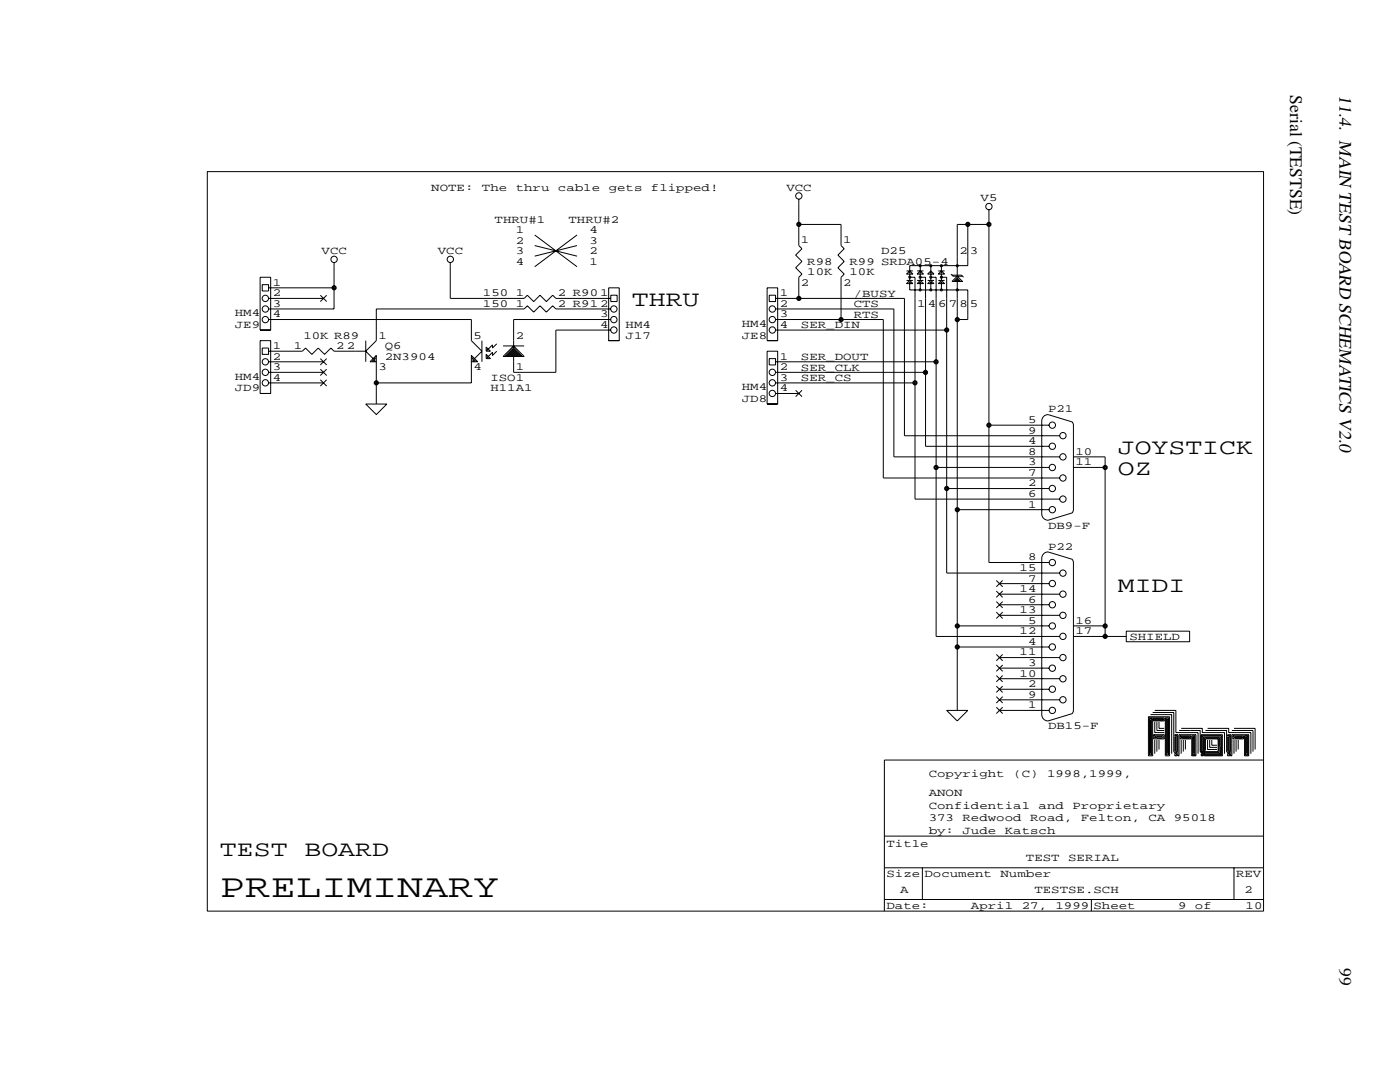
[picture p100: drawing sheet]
<svg xmlns="http://www.w3.org/2000/svg" width="279mm" height="216mm" viewBox="0 0 279 216" stroke-linecap="round" stroke-linejoin="round" font-family="sans-serif">
<defs><g id="words">
<text font-size="6.6" x="43.9" y="179">PRELIMINARY</text>
<g font-size="4.4">
<text x="126.1" y="61.1">THRU</text>
<text x="223.1" y="90.6">JOYSTICK</text>
<text x="223.1" y="94.8">OZ</text>
<text x="223.1" y="118">MIDI</text>
<text x="43.9" y="170.7">TEST</text>
<text x="60.8" y="170.7">BOARD</text>
</g>
<text font-size="3.6" x="267.4" y="19" transform="rotate(90 267.4 19)">11.4. MAIN TEST BOARD SCHEMATICS V2.0</text>
<g font-size="3.5">
<text x="257.5" y="19.1" transform="rotate(90 257.5 19.1)">Serial (TESTSE)</text>
<text x="267.4" y="193.2" transform="rotate(90 267.4 193.2)">99</text>
</g>
<g font-size="2.2">
<text x="86.1" y="38.1">NOTE:</text>
<text x="96.2" y="38.1">The</text>
<text x="102.9" y="38.1">thru</text>
<text x="111.4" y="38.1">cable</text>
<text x="121.5" y="38.1">gets</text>
<text x="129.9" y="38.1">flipped!</text>
<text x="156.9" y="38">VCC</text>
<text x="195.7" y="40.1">V5</text>
<text x="98.7" y="44.4">THRU#1</text>
<text x="102.9" y="46.5">1</text>
<text x="113.5" y="44.4">THRU#2</text>
<text x="117.7" y="46.5">4</text>
<text x="64.2" y="50.7">VCC</text>
<text x="87.4" y="50.7">VCC</text>
<text x="102.9" y="52.9">4</text>
<text x="102.9" y="48.6">2</text>
<text x="102.9" y="50.8">3</text>
<text x="117.7" y="52.9">1</text>
<text x="117.7" y="48.6">3</text>
<text x="117.7" y="50.8">2</text>
<text x="159.8" y="48.6">1</text>
<text x="161.1" y="52.8">R98</text>
<text x="168.3" y="48.6">1</text>
<text x="169.5" y="52.8">R99 SRDA05-4</text>
<text x="175.9" y="50.7">D25</text>
<text x="191.5" y="50.7">2 3</text>
<text x="54.4" y="57">1</text>
<text x="54.4" y="59.1">2</text>
<text x="96.4" y="59.1">150</text>
<text x="102.9" y="59.1">1</text>
<text x="111.3" y="59.1">2 R90</text>
<text x="119.8" y="59.1">1</text>
<text x="155.6" y="59.1">1</text>
<text x="159.8" y="57">2</text>
<text x="161.1" y="54.9">10K</text>
<text x="168.3" y="57">2</text>
<text x="169.5" y="54.9">10K</text>
<text x="170.4" y="59.2">/BUSY</text>
<text x="46.9" y="65.4">JE9</text>
<text x="46.9" y="63.1">HM4</text>
<text x="54.4" y="61.2">3</text>
<text x="54.4" y="63.3">4</text>
<text x="96.4" y="61.2">150</text>
<text x="102.9" y="61.2">1</text>
<text x="111.3" y="61.2">2 R91</text>
<text x="119.8" y="61.2">2</text>
<text x="119.8" y="63.3">3</text>
<text x="119.8" y="65.4">4</text>
<text x="124.8" y="65.4">HM4</text>
<text x="148" y="65.2">HM4</text>
<text x="155.6" y="61.2">2</text>
<text x="155.6" y="63.3">3</text>
<text x="155.6" y="65.4">4</text>
<text x="159.8" y="65.5">SER_DIN</text>
<text x="170.4" y="61.3">CTS</text>
<text x="170.4" y="63.4">RTS</text>
<text x="183" y="61.2">1 4 6 7 8 5</text>
<text x="54.4" y="69.7">1</text>
<text x="54.4" y="71.8">2</text>
<text x="58.7" y="69.7">1</text>
<text x="60.6" y="67.6">10K R89</text>
<text x="67.1" y="69.7">2</text>
<text x="69.2" y="69.7">2</text>
<text x="75.5" y="67.6">1</text>
<text x="76.8" y="69.7">Q6</text>
<text x="76.8" y="71.8">2N3904</text>
<text x="94.5" y="67.6">5</text>
<text x="102.9" y="67.6">2</text>
<text x="124.8" y="67.6">J17</text>
<text x="148" y="67.6">JE8</text>
<text x="155.6" y="71.8">1</text>
<text x="159.8" y="71.8">SER_DOUT</text>
<text x="46.9" y="75.8">HM4</text>
<text x="54.4" y="73.9">3</text>
<text x="54.4" y="76">4</text>
<text x="75.5" y="73.9">3</text>
<text x="94.5" y="73.9">4</text>
<text x="97.9" y="76">ISO1</text>
<text x="102.9" y="73.9">1</text>
<text x="148" y="77.9">HM4</text>
<text x="155.6" y="73.9">2</text>
<text x="155.6" y="76">3</text>
<text x="159.8" y="76">SER_CS</text>
<text x="159.8" y="73.9">SER_CLK</text>
<text x="46.9" y="78.1">JD9</text>
<text x="97.9" y="78.1">H11A1</text>
<text x="148" y="80.2">JD8</text>
<text x="155.6" y="78.1">4</text>
<text x="209.2" y="82.3">P21</text>
<text x="205.2" y="84.4">5</text>
<text x="205.2" y="86.5">9</text>
<text x="205.2" y="88.6">4</text>
<text x="205.2" y="90.7">8</text>
<text x="205.2" y="92.8">3</text>
<text x="205.2" y="95">7</text>
<text x="214.6" y="90.7">10</text>
<text x="214.6" y="92.8">11</text>
<text x="205.2" y="97.1">2</text>
<text x="205.2" y="99.2">6</text>
<text x="205.2" y="101.3">1</text>
<text x="209.2" y="105.5">DB9-F</text>
<text x="203.5" y="113.9">15</text>
<text x="205.2" y="111.8">8</text>
<text x="209.2" y="109.7">P22</text>
<text x="203.5" y="118.1">14</text>
<text x="205.2" y="116">7</text>
<text x="203.5" y="122.4">13</text>
<text x="205.2" y="120.3">6</text>
<text x="205.2" y="124.5">5</text>
<text x="214.6" y="124.5">16</text>
<text x="203.5" y="126.6">12</text>
<text x="203.5" y="130.8">11</text>
<text x="205.2" y="128.7">4</text>
<text x="214.6" y="126.6">17</text>
<text x="225.4" y="127.6">SHIELD</text>
<text x="203.5" y="135">10</text>
<text x="205.2" y="132.9">3</text>
<text x="205.2" y="137.1">2</text>
<text x="205.2" y="139.2">9</text>
<text x="205.2" y="141.3">1</text>
<text x="209.2" y="145.5">DB15-F</text>
<text x="185.3" y="155">Copyright</text>
<text x="202.2" y="155">(C)</text>
<text x="209" y="155">1998,1999,</text>
<text x="185.3" y="161.4">Confidential</text>
<text x="185.3" y="158.8">ANON</text>
<text x="207.3" y="161.4">and</text>
<text x="214" y="161.4">Proprietary</text>
<text x="185.3" y="166.4">by:</text>
<text x="185.3" y="163.9">373</text>
<text x="192.1" y="166.4">Jude</text>
<text x="192.1" y="163.9">Redwood</text>
<text x="200.5" y="166.4">Katsch</text>
<text x="205.6" y="163.9">Road,</text>
<text x="215.7" y="163.9">Felton,</text>
<text x="229.2" y="163.9">CA</text>
<text x="234.3" y="163.9">95018</text>
<text x="176.9" y="168.9">Title</text>
<text x="204.7" y="171.9">TEST</text>
<text x="213.2" y="171.9">SERIAL</text>
<text x="176.9" y="175.1">Size Document</text>
<text x="179.7" y="178.2">A</text>
<text x="199.7" y="175.1">Number</text>
<text x="206.4" y="178.2">TESTSE.SCH</text>
<text x="246.7" y="175.1">REV</text>
<text x="248.4" y="178.2">2</text>
<text x="176.9" y="181.4">Date:</text>
<text x="193.8" y="181.4">April</text>
<text x="203.9" y="181.4">27,</text>
<text x="210.6" y="181.4">1999 Sheet</text>
<text x="235.1" y="181.4">9</text>
<text x="238.5" y="181.4">of</text>
<text x="248.6" y="181.4">10</text>
</g>
</g></defs>
<g fill="none" stroke="#000" stroke-width=".2">
<path d="M41.4 34.2h210.8v147.6h-210.8zM159.4 39.7v9.3l.7 .6-1.3 1.3 1.3 1.3-1.3 1.2 1.3 1.3-.7 .6v4.2M51.9 55.3h2.1v10.6h-2.1zM52.3 56.8h1.3v1.3h-1.3zM53.6 59.5h11M53.6 57.4h13.1M63.9 58.9l1.3 1.3M65.2 58.9l-1.3 1.3M66.7 52.4v9.2h-13.1M89.9 52.4v7.1h14.7l.6-.6 1.3 1.3 1.3-1.3 1.2 1.3 1.3-1.3 .6 .6h11M106.7 46.9l8.5 6.3M106.7 49l8.5 2.1"/>
<path d="M115.2 49l-8.5 2.1M115.2 46.9l-8.5 6.3M121.5 57.4h2.1v10.6h-2.1zM121.9 58.9h1.3v1.3h-1.3zM153.1 57.4h2.1v10.6h-2.1zM153.5 58.9h1.3v1.3h-1.3zM154.8 59.5h25.7v27.4h31M159.4 44.8h8.5v4.2l.6 .6-1.3 1.3 1.3 1.3-1.3 1.2 1.3 1.3-.6 .6v8.5M180.9 54.1h1.3M180.9 54.7l.7-.6 .6 .6zM180.9 56h1.3M181.3 54.5h.5"/>
<path d="M181.3 56.4h.5M181.6 54.3h.1M181.6 56.2h.1M181.6 54.7v1.3M181.6 56.6v1.3h11.5v5.9h-2.1M181.6 56l.6 .6h-1.3zM181.6 55.3h1v44.3h28.9M183 54.1h1.3M183 54.7l.7-.6 .6 .6zM183 56h1.3M183 56.6l.7-.6 .6 .6zM183.4 54.5h.5"/>
<path d="M183.4 56.4h.5M183.7 54.3h.1M183.7 56.2h.1M183.7 53v1.1M183.7 54.7v1.3M183.7 56.6v1.3M183.7 55.3h1v33.8h24.7M185.1 54.7l.7-.6 .6 .6zM185.1 56h1.3M185.6 54.5h.4M185.6 56.4h.4M185.8 54.3h.1"/>
<path d="M185.8 56.2h.1M185.8 56l.6 .6h-1.3zM185.8 55.3h1v71.7h24.7M185.8 53v1.1M185.8 54.7v1.3M185.8 56.6v1.3M187.2 54.1h1.3M187.2 54.7l.7-.6 .6 .6zM187.2 56h1.3M187.7 54.5h.4M187.7 56.4h.4M187.9 54.3h.1"/>
<path d="M187.9 56.2h.1M187.9 56l.6 .6h-1.3zM187.9 53v1.1M187.9 54.7v1.3M187.9 56.6v1.3M187.9 55.3h1v59h22.6M189.8 54.7l.4 .4h1.9M190 54.9h1.9l.4 .4M190.4 56h1.3M190.6 55.7h.9M190.8 55.5h.4M191 55.3h.1"/>
<path d="M191 56.2v85.6M191 55.1l1.1 1.1h-2.1zM193.1 44.8v8.2h-11.5v1.1M197.4 44.8h-6.4v10.3M197.4 41.8v70.4h12M51.9 68h2.1v10.5h-2.1zM52.3 69.4h1.3v1.3h-1.3zM53.6 70.1h6.7l.7-.7 1.2 1.3 1.3-1.3 1.3 1.3 1.2-1.3 .7 .7h6.3M53.6 63.8h40.5v4.2l2.1 2.1-1.5 1.5M53.6 72.2h11M53.6 74.3h11M53.6 76.4h11"/>
<path d="M63.9 71.6l1.3 1.2M63.9 73.7l1.3 1.2M63.9 75.8l1.3 1.2M65.2 71.6l-1.3 1.2M65.2 73.7l-1.3 1.2M65.2 75.8l-1.3 1.2M73 70.1l1.5 1.5M73 68v4.2M74.3 72h.6M74.5 71.8h.4M74.7 71.6h.2M74.9 71.3h.1"/>
<path d="M75.1 72.2h-1.3l1.3-1.3v9.7M94.1 72.2h1.2l-1.2-1.3v5.5h-19M94.3 71.3h.1M94.3 71.6h.2M94.3 71.8h.4M94.3 72h.6M96.2 68v4.2M97 69.2l.9 .9h-.9zM97 70.7l.9 .9h-.9zM97.2 69.7h.1M97.2 71.1h.1M97.2 69.9h.2"/>
<path d="M97.2 71.3h.2M99.1 70.1l-.8 .8v-.6l-.9 .8M99.1 68.6l-.8 .8v-.6l-.9 .9M100.4 71.1l2.1-2.1 2.1 2.1zM100.4 69h4.2M100.8 70.9h3.4M101 70.7h3M101.2 70.5h2.6M101.4 70.3h2.2M101.7 70.1h1.6M101.9 69.9h1.2M102.1 69.7h.8"/>
<path d="M102.3 69.4h.4M102.5 69.2h.1M121.9 65.9h-11v8.4h-8.4v-3.2M121.9 61.6h-11l-.6-.6-1.3 1.3-1.2-1.3-1.3 1.3-1.3-1.3-.6 .6h-29.5v6.4l-2.1 2.1M121.9 63.8h-19.4v5.2M153.1 70.1h2.1v10.5h-2.1zM153.5 71.6h1.3v1.2h-1.3zM154.8 65.9h34.1M154.8 61.6h23.6v29.6h33.1M154.8 63.8h21.5v31.6h35.2M154.8 78.5h4.6M154.8 72.2h32"/>
<path d="M154.8 74.3h29.9M154.8 76.4h27.8M158.8 77.9l1.3 1.2M160.1 77.9l-1.3 1.2M73 80.6h4.2l-2.1 2.1zM186.8 93.3h22.6M188.9 97.5h20.5M197.4 84.8h12M214.2 91.2h6.3v35.8M214.2 93.3h6.3M191 101.7h18.4M198.8 115.8l1.3 1.3"/>
<path d="M198.8 117.9l1.3 1.3M199.5 116.5h9.9M199.5 118.6h12M200.1 115.8l-1.3 1.3M200.1 117.9l-1.3 1.3M214 102.3l.2-.6v-17.1l-.2-.4-4.8-1.5a1.27 1.27 0 0 0-1.3 1.3v18.5a1.26 1.26 0 0 0 1.3 1.3l4.8-1.5M214 111.6l.2 .6v29.6l-.2 .5M214 111.6l-4.8-1.5a1.26 1.26 0 0 0-1.3 1.3v31.2a1.27 1.27 0 0 0 1.3 1.3l4.8-1.5M191 124.9h18.4M191 129.1h18.4M198.8 120l1.3 1.3M198.8 122.1l1.3 1.3"/>
<path d="M198.8 130.6l1.3 1.2M198.8 132.7l1.3 1.3M198.8 134.8l1.3 1.3M198.8 136.9l1.3 1.3M198.8 139l1.3 1.3M199.5 120.7h9.9M199.5 122.8h12M199.5 131.2h12M199.5 133.3h9.9M199.5 135.4h12M199.5 137.5h9.9M199.5 139.6h12"/>
<path d="M200.1 120l-1.3 1.3M200.1 122.1l-1.3 1.3M200.1 130.6l-1.3 1.2M200.1 132.7l-1.3 1.3M200.1 134.8l-1.3 1.3M200.1 136.9l-1.3 1.3M200.1 139l-1.3 1.3M214.2 124.9h6.3M214.2 127h10.6M224.8 125.9h12.6v2.1h-12.6zM188.9 141.8h4.2l-2.1 2.1zM198.8 141.1l1.3 1.3"/>
<path d="M199.5 141.8h9.9M200.1 141.1l-1.3 1.3M229.2 143l.8 .9v6.9h-.8zM229.2 143h4.2v7.8h-.8v-7.6h.6v7.4h-.4v-7.2h.2v7M229.6 143.2l-.2 .2v7.2h.4v-6.7l-.2-.3v6.8M229.6 142.6h4.2v7.8M229.6 143.2h2.8v.7h-2.2zM230 142.2h4.3v7.8l.8 .8h.2v-4.2h3.4v4.2h-.9v-4h.7v3.8h-.5v-3.6h.3v3.4M230 143.4h2.1v.2h-1.9zM230.2 146.6h2.2v.8h-2.2zM230.2 146.6l.7 .6h1.2v-.4h-1.4l-.2 .4 .4-.2h1M230.5 141.8h4.2v4.4h4.4v4.2"/>
<path d="M230.5 144.1v2.1h1.9M230.5 147.7v2.7M230.9 144.1v1.7h1.5M230.9 147.7v2.3M231.3 144.1v1.2h1.1M231.3 147.7v1.9M234.5 150v-3h.2v3l.2 .2-.2 .4M234.5 146.6h.6v4l-.2 .2h-.4v-.4l.4-.4v-3.2h-.4zM235.3 145.8h4.2v4.2l.9 .8h3.5v-4.2h-4.2v3.4l.7 .6h3.3v-3.8h-3.8v3.2l.5 .4h3.1v-3.4h-3.3v3l.2 .2h2.9v-3h-2.9v2.8h2.7v-2.6h-2.5v2.4M235.5 146.8l.4 .4h1.5v-.2h-1.5l-.2 .2M235.5 146.8h2.1v.6h-2.1zM235.7 145.3h4.2v.9h4.5v4.2"/>
<path d="M235.7 147.7v2.7M236.1 147.7v2.3M236.6 147.7v1.9M239.7 150.4l.5 .4h-.5zM240.6 145.8h4.2v4.2l.8 .8h.2v-4.2h3.4v4.2h-.8v-4h.6v3.8h-.4v-3.6h.2v3.4M241 145.3h4.2v.9h4.4v4.2M241 147.7v1.9h1.9M241.4 147.7v1.4h1.5M241.8 147.7v1h1.1M245 146.6h.6v4l-.2 .2h-.4v-.4l.4-.4v-3.2h-.4zM245 150v-3h.2v3l.2 .2-.2 .4M245.8 145.8h4.3v4.2"/>
<path d="M246.1 146.8h2.1v.6h-2.1zM246.1 146.8l.4 .4h1.5v-.2h-1.5l-.2 .2M246.3 147.7v2.7M246.3 145.3h4.2v4.3M246.7 147.7v2.3M247.1 147.7v1.9M252.2 151.7h-75.7v30.1M176.5 179.5h75.7M176.5 173.2h75.7M176.5 166.8h75.7M184.1 173.2v6.3M217.8 179.5v2.3"/>
<path d="M246.3 173.2v6.3"/>
<circle cx="159.4" cy="39.1" r=".63"/>
<circle cx="53" cy="59.5" r=".63"/>
<circle cx="66.7" cy="57.4" r=".42"/>
<circle cx="66.7" cy="51.8" r=".63"/>
<circle cx="66.7" cy="57.4" r=".21"/>
<circle cx="89.9" cy="51.8" r=".63"/>
<circle cx="159.4" cy="59.5" r=".42"/>
<circle cx="159.4" cy="44.8" r=".42"/>
<circle cx="159.4" cy="44.8" r=".21"/>
<circle cx="159.4" cy="59.5" r=".21"/>
<circle cx="181.6" cy="55.3" r=".21"/>
<circle cx="183.6" cy="53" r=".21"/>
<circle cx="183.6" cy="55.3" r=".21"/>
<circle cx="183.6" cy="57.8" r=".21"/>
<circle cx="185.8" cy="53" r=".21"/>
<circle cx="185.8" cy="55.3" r=".21"/>
<circle cx="185.8" cy="57.8" r=".21"/>
<circle cx="187.9" cy="53" r=".21"/>
<circle cx="187.9" cy="55.3" r=".21"/>
<circle cx="187.9" cy="57.8" r=".21"/>
<circle cx="191.1" cy="53" r=".21"/>
<circle cx="191.1" cy="57.8" r=".21"/>
<circle cx="193.1" cy="44.8" r=".42"/>
<circle cx="193.1" cy="44.8" r=".21"/>
<circle cx="197.4" cy="44.8" r=".42"/>
<circle cx="197.4" cy="44.8" r=".21"/>
<circle cx="197.4" cy="41.2" r=".63"/>
<circle cx="53" cy="63.8" r=".63"/>
<circle cx="53" cy="61.7" r=".63"/>
<circle cx="53" cy="76.4" r=".63"/>
<circle cx="53" cy="72.2" r=".63"/>
<circle cx="53" cy="74.3" r=".63"/>
<circle cx="75.1" cy="76.4" r=".42"/>
<circle cx="75.1" cy="76.4" r=".21"/>
<circle cx="122.5" cy="63.8" r=".63"/>
<circle cx="122.5" cy="61.7" r=".63"/>
<circle cx="122.5" cy="65.8" r=".63"/>
<circle cx="154.1" cy="63.8" r=".63"/>
<circle cx="154.1" cy="61.7" r=".63"/>
<circle cx="154.1" cy="78.5" r=".63"/>
<circle cx="154.1" cy="76.4" r=".63"/>
<circle cx="154.1" cy="65.8" r=".63"/>
<circle cx="154.1" cy="74.3" r=".63"/>
<circle cx="167.9" cy="63.8" r=".42"/>
<circle cx="167.9" cy="63.8" r=".21"/>
<circle cx="182.6" cy="76.4" r=".42"/>
<circle cx="182.6" cy="76.4" r=".21"/>
<circle cx="184.7" cy="74.3" r=".42"/>
<circle cx="184.7" cy="74.3" r=".21"/>
<circle cx="186.8" cy="72.2" r=".42"/>
<circle cx="186.8" cy="72.2" r=".21"/>
<circle cx="188.9" cy="65.8" r=".42"/>
<circle cx="188.9" cy="65.8" r=".21"/>
<circle cx="191.1" cy="63.8" r=".42"/>
<circle cx="191.1" cy="63.8" r=".21"/>
<circle cx="186.8" cy="93.3" r=".42"/>
<circle cx="186.8" cy="93.3" r=".21"/>
<circle cx="188.9" cy="97.5" r=".42"/>
<circle cx="188.9" cy="97.5" r=".21"/>
<circle cx="197.4" cy="84.8" r=".42"/>
<circle cx="197.4" cy="84.8" r=".21"/>
<circle cx="210" cy="97.5" r=".63"/>
<circle cx="210" cy="89" r=".63"/>
<circle cx="210" cy="84.8" r=".63"/>
<circle cx="210" cy="93.3" r=".63"/>
<circle cx="212.1" cy="95.4" r=".63"/>
<circle cx="212.1" cy="99.6" r=".63"/>
<circle cx="212.1" cy="86.9" r=".63"/>
<circle cx="212.1" cy="91.2" r=".63"/>
<circle cx="220.6" cy="93.3" r=".42"/>
<circle cx="220.6" cy="93.3" r=".21"/>
<circle cx="191.1" cy="101.7" r=".42"/>
<circle cx="191.1" cy="101.7" r=".21"/>
<circle cx="210" cy="101.7" r=".63"/>
<circle cx="210" cy="112.2" r=".63"/>
<circle cx="210" cy="116.4" r=".63"/>
<circle cx="212.1" cy="114.4" r=".63"/>
<circle cx="212.1" cy="118.6" r=".63"/>
<circle cx="191.1" cy="124.9" r=".42"/>
<circle cx="191.1" cy="129.1" r=".42"/>
<circle cx="191.1" cy="124.9" r=".21"/>
<circle cx="191.1" cy="129.1" r=".21"/>
<circle cx="210" cy="137.5" r=".63"/>
<circle cx="210" cy="129.1" r=".63"/>
<circle cx="210" cy="133.3" r=".63"/>
<circle cx="210" cy="124.9" r=".63"/>
<circle cx="210" cy="120.7" r=".63"/>
<circle cx="212.1" cy="127" r=".63"/>
<circle cx="212.1" cy="139.6" r=".63"/>
<circle cx="212.1" cy="135.4" r=".63"/>
<circle cx="212.1" cy="131.2" r=".63"/>
<circle cx="212.1" cy="122.8" r=".63"/>
<circle cx="220.6" cy="127" r=".42"/>
<circle cx="220.6" cy="124.9" r=".42"/>
<circle cx="220.6" cy="124.9" r=".21"/>
<circle cx="220.6" cy="127" r=".21"/>
<circle cx="210" cy="141.8" r=".63"/>
</g>
<use href="#words"/>
</svg>
